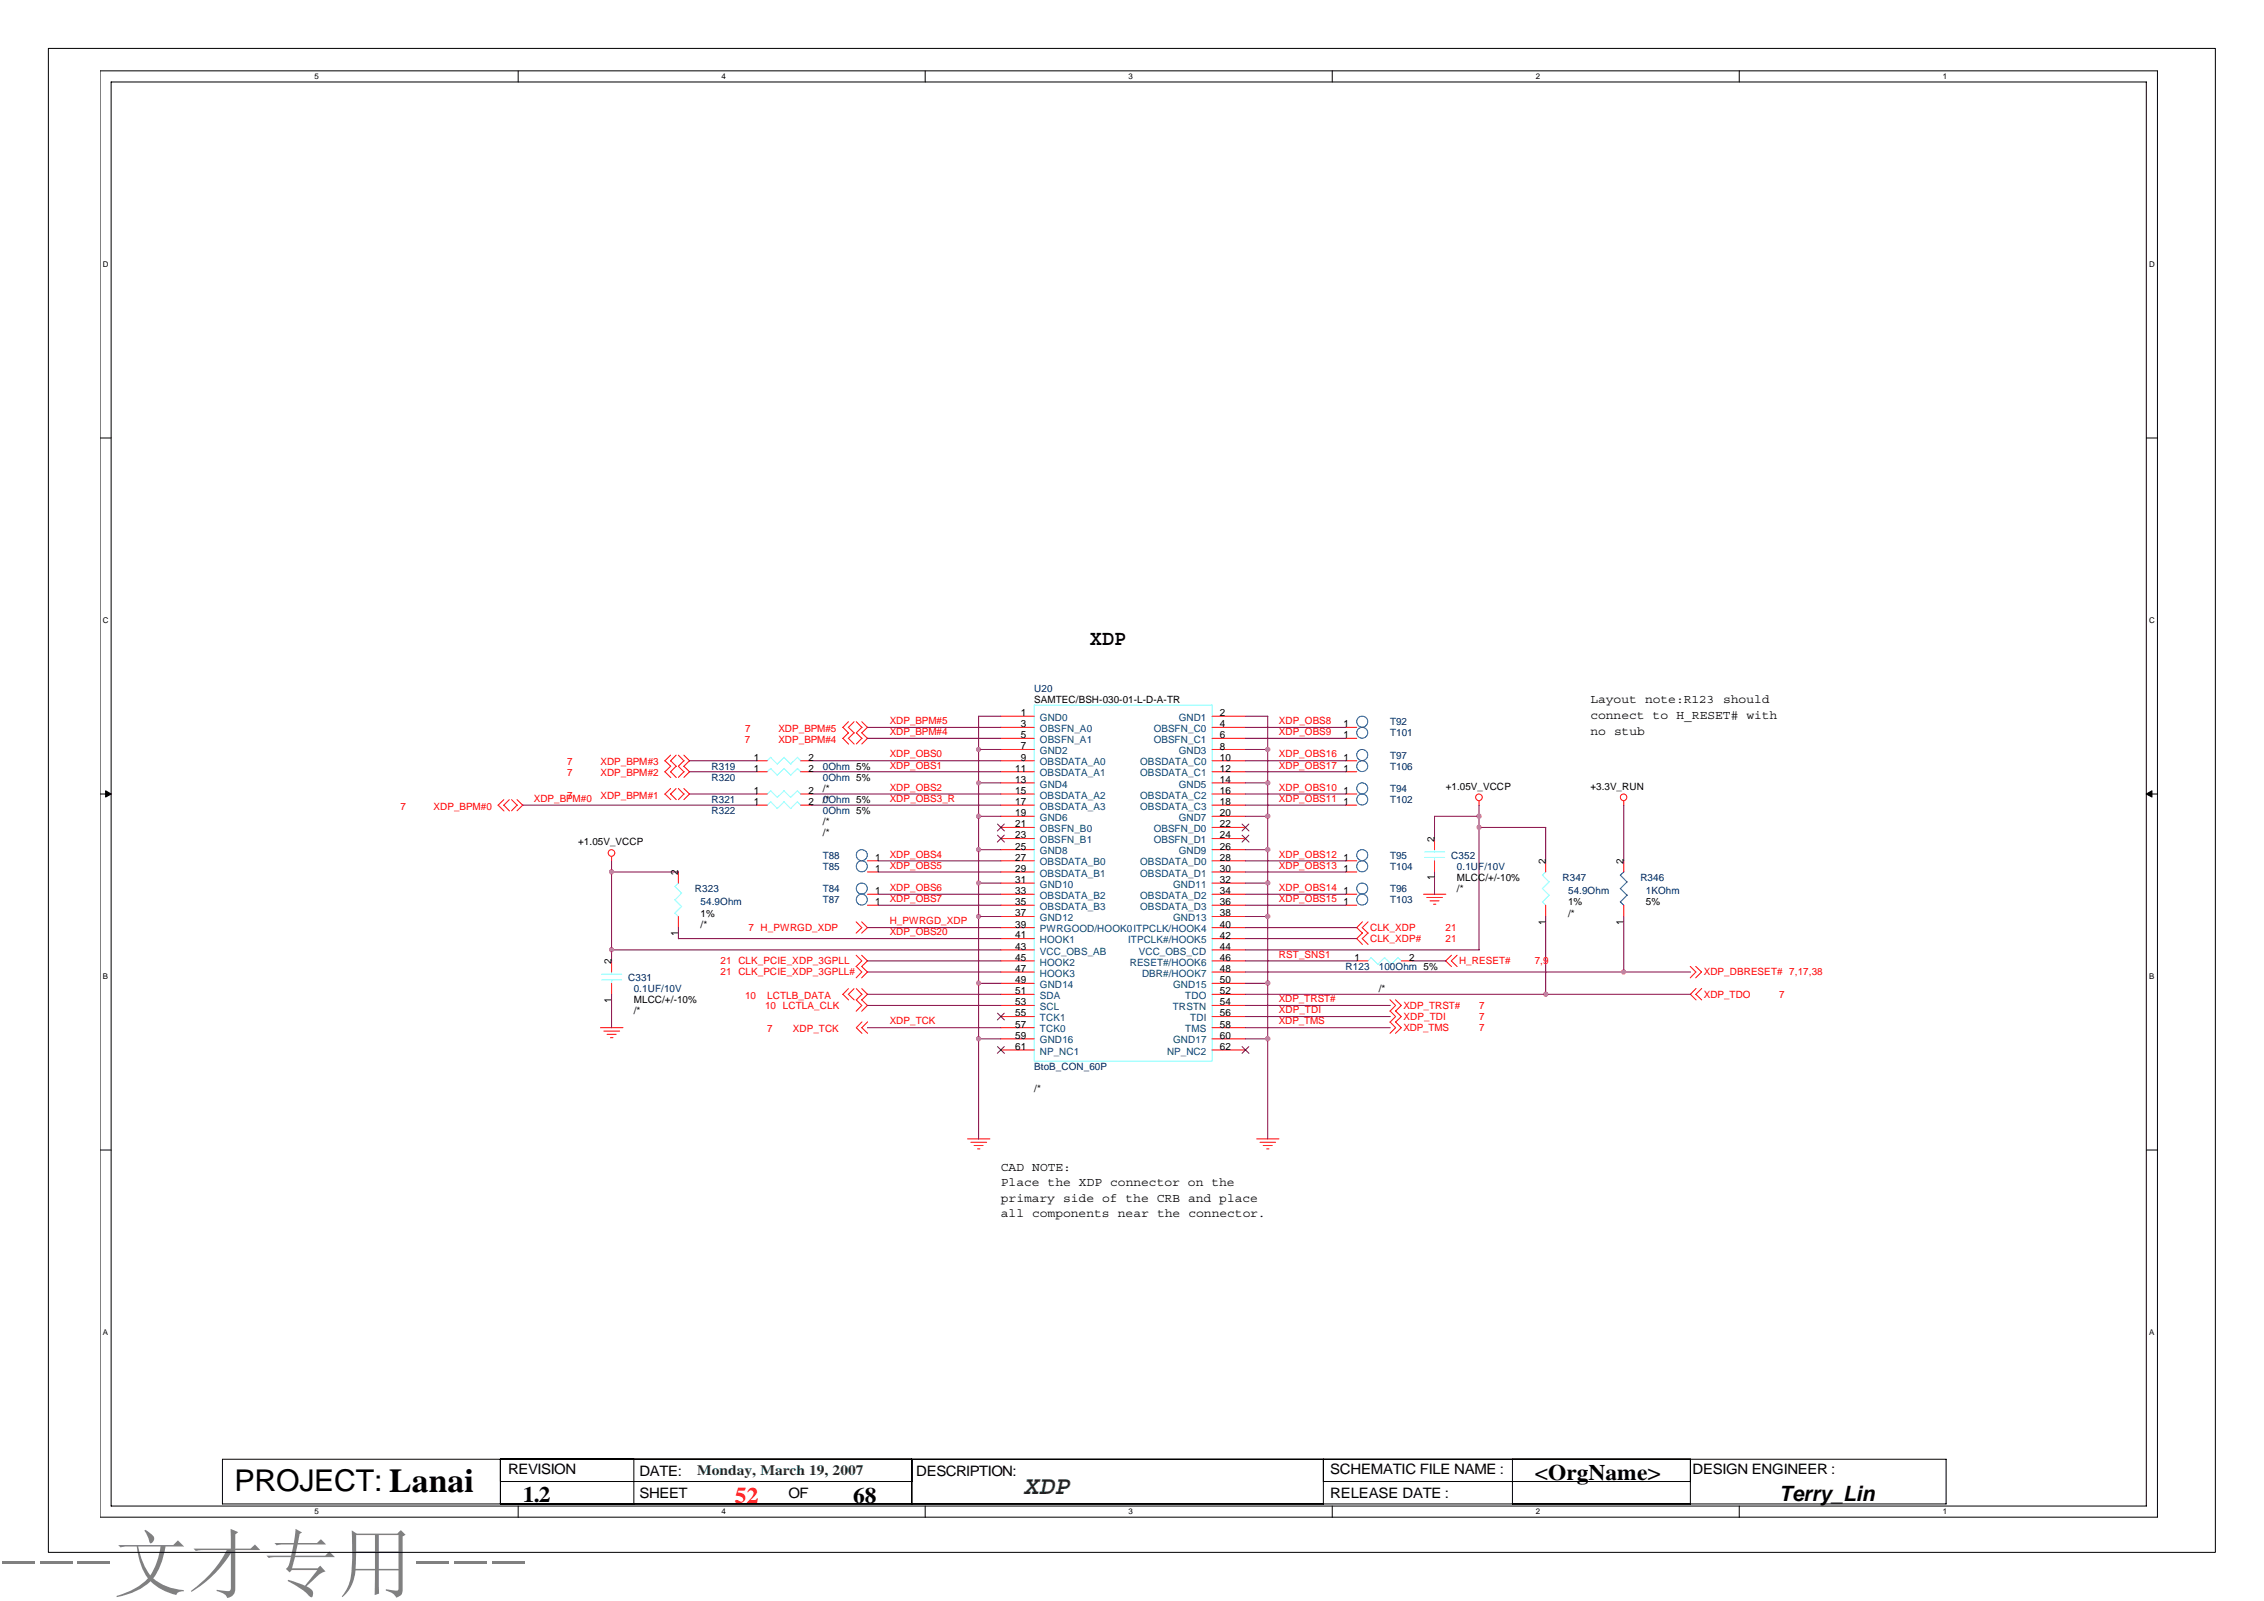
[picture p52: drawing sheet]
<svg xmlns="http://www.w3.org/2000/svg" width="297mm" height="210mm" viewBox="0 0 297 210" stroke-linecap="round" stroke-linejoin="round" font-family="sans-serif">
<defs><g id="words">
<text font-size="9.9" fill="#808080" x="0" y="208.6">---文才专用---</text>
<text font-size="3.9" x="30.8" y="195.5">PROJECT: Lanai</text>
<text font-size="3.4" fill="#008000" x="134.2" y="196">XDP</text>
<g font-size="2.9">
<text x="68.6" y="197">1.2</text>
<text x="111.9" y="197.1">68</text>
<text x="201.4" y="194.1">&lt;OrgName&gt;</text>
</g>
<text font-size="2.9" fill="#f00" x="96.4" y="197.1">52</text>
<g font-size="2.8">
<text x="143" y="84.6">XDP</text>
<text x="233.4" y="196.9">Terry_Lin</text>
</g>
<g font-size="1.9">
<text x="66.7" y="193.4">REVISION</text>
<text x="83.9" y="196.4">SHEET</text>
<text x="83.9" y="193.5">DATE:</text>
<text x="103.4" y="196.4">OF</text>
<text x="120.2" y="193.5">DESCRIPTION:</text>
<text x="174.5" y="193.4">SCHEMATIC FILE NAME :</text>
<text x="174.5" y="196.4">RELEASE DATE :</text>
<text x="222.1" y="193.4">DESIGN ENGINEER :</text>
</g>
<text font-size="1.9" fill="#008000" x="91.5" y="193.4">Monday, March 19, 2007</text>
<g font-size="1.6">
<text x="208.7" y="92.3">Layout note:R123 should</text>
<text x="208.7" y="94.3">connect to H_RESET# with</text>
<text x="208.7" y="96.4">no stub</text>
<text x="131.3" y="153.5">CAD NOTE:</text>
<text x="131.3" y="155.6">Place the XDP connector on the</text>
<text x="131.3" y="157.6">primary side of the CRB and place</text>
<text x="131.3" y="159.7">all components near the connector.</text>
</g>
<g font-size="1.3" fill="#f00">
<text x="97.7" y="96">7</text>
<text x="102.1" y="96">XDP_BPM#5</text>
<text x="116.7" y="95">XDP_BPM#5</text>
<text x="167.8" y="95">XDP_OBS8</text>
<text x="74.4" y="100.4">7</text>
<text x="74.4" y="101.8">7</text>
<text x="78.8" y="100.4">XDP_BPM#3</text>
<text x="78.8" y="101.8">XDP_BPM#2</text>
<text x="97.7" y="97.4">7</text>
<text x="102.1" y="97.4">XDP_BPM#4</text>
<text x="116.7" y="99.3">XDP_OBS0</text>
<text x="116.7" y="100.8">XDP_OBS1</text>
<text x="116.7" y="96.4">XDP_BPM#4</text>
<text x="167.8" y="96.4">XDP_OBS9</text>
<text x="167.8" y="99.3">XDP_OBS16</text>
<text x="167.8" y="100.8">XDP_OBS17</text>
<text x="52.5" y="106.2">7</text>
<text x="56.9" y="106.2">XDP_BPM#0</text>
<text x="70" y="105.2">XDP_BPM#0</text>
<text x="74.4" y="104.7">7</text>
<text x="78.8" y="104.7">XDP_BPM#1</text>
<text x="116.7" y="103.7">XDP_OBS2</text>
<text x="116.7" y="105.2">XDP_OBS3_R</text>
<text x="167.8" y="105.2">XDP_OBS11</text>
<text x="167.8" y="103.7">XDP_OBS10</text>
<text x="116.7" y="112.5">XDP_OBS4</text>
<text x="116.7" y="113.9">XDP_OBS5</text>
<text x="167.8" y="112.5">XDP_OBS12</text>
<text x="167.8" y="113.9">XDP_OBS13</text>
<text x="116.7" y="116.9">XDP_OBS6</text>
<text x="116.7" y="118.3">XDP_OBS7</text>
<text x="167.8" y="116.9">XDP_OBS14</text>
<text x="167.8" y="118.3">XDP_OBS15</text>
<text x="98.2" y="122.1">7 H_PWRGD_XDP</text>
<text x="116.7" y="121.2">H_PWRGD_XDP</text>
<text x="116.7" y="122.7">XDP_OBS20</text>
<text x="167.8" y="125.6">RST_SNS1</text>
<text x="179.8" y="123.6">CLK_XDP#</text>
<text x="179.8" y="122.1">CLK_XDP</text>
<text x="189.7" y="123.6">21</text>
<text x="189.7" y="122.1">21</text>
<text x="94.5" y="127.9">21 CLK_PCIE_XDP_3GPLL#</text>
<text x="94.5" y="126.5">21 CLK_PCIE_XDP_3GPLL</text>
<text x="97.7" y="131">10</text>
<text x="100.7" y="131">LCTLB_DATA</text>
<text x="167.8" y="131.4">XDP_TRST#</text>
<text x="191.4" y="126.5">H_RESET#</text>
<text x="201.4" y="126.5">7,9</text>
<text x="223.5" y="127.9">XDP_DBRESET# 7,17,38</text>
<text x="223.5" y="130.9">XDP_TDO</text>
<text x="233.4" y="130.9">7</text>
<text x="100.4" y="132.3">10 LCTLA_CLK</text>
<text x="100.7" y="135.4">7</text>
<text x="104" y="135.4">XDP_TCK</text>
<text x="116.7" y="134.4">XDP_TCK</text>
<text x="167.8" y="132.9">XDP_TDI</text>
<text x="167.8" y="134.4">XDP_TMS</text>
<text x="184.1" y="133.8">XDP_TDI</text>
<text x="184.1" y="132.3">XDP_TRST#</text>
<text x="184.1" y="135.2">XDP_TMS</text>
<text x="194.1" y="133.8">7</text>
<text x="194.1" y="132.3">7</text>
<text x="194.1" y="135.2">7</text>
</g>
<g font-size="1.3">
<text x="133.9" y="93.9">1</text>
<text x="133.9" y="95.4">3</text>
<text x="135.7" y="92.2">SAMTEC/BSH-030-01-L-D-A-TR</text>
<text x="160.1" y="93.9">2</text>
<text x="160.1" y="95.4">4</text>
<text x="176.3" y="95.4">1</text>
<text x="98.9" y="101.2">1</text>
<text x="98.9" y="99.8">1</text>
<text x="106.1" y="101.2">2</text>
<text x="106.1" y="99.8">2</text>
<text x="133.2" y="101.2">11</text>
<text x="133.9" y="96.8">5</text>
<text x="133.9" y="98.3">7</text>
<text x="133.9" y="99.8">9</text>
<text x="160.1" y="96.8">6</text>
<text x="160.1" y="98.3">8</text>
<text x="160.1" y="99.8">10</text>
<text x="160.1" y="101.2">12</text>
<text x="176.3" y="96.8">1</text>
<text x="176.3" y="99.8">1</text>
<text x="176.3" y="101.2">1</text>
<text x="98.9" y="105.6">1</text>
<text x="98.9" y="104.1">1</text>
<text x="106.1" y="105.6">2</text>
<text x="106.1" y="104.1">2</text>
<text x="108" y="105.3">/*</text>
<text x="108" y="103.9">/*</text>
<text x="133.2" y="102.7">13</text>
<text x="133.2" y="104.1">15</text>
<text x="133.2" y="105.6">17</text>
<text x="133.2" y="107.1">19</text>
<text x="160.1" y="102.7">14</text>
<text x="160.1" y="104.1">16</text>
<text x="160.1" y="105.6">18</text>
<text x="160.1" y="107.1">20</text>
<text x="176.3" y="105.6">1</text>
<text x="176.3" y="104.1">1</text>
<text x="189.7" y="103.6">+1.05V_VCCP</text>
<text x="208.7" y="103.6">+3.3V_RUN</text>
<text x="75.9" y="110.9">+1.05V_VCCP</text>
<text x="108" y="109.7">/*</text>
<text x="108" y="108.2">/*</text>
<text x="114.8" y="112.9">1</text>
<text x="133.2" y="108.5">21</text>
<text x="133.2" y="110">23</text>
<text x="133.2" y="111.4">25</text>
<text x="133.2" y="112.9">27</text>
<text x="160.1" y="108.5">22</text>
<text x="160.1" y="110">24</text>
<text x="160.1" y="111.4">26</text>
<text x="160.1" y="112.9">28</text>
<text x="176.3" y="112.9">1</text>
<text x="188.2" y="110.4" transform="rotate(-90 188.2 110.4)">2</text>
<text x="202.8" y="113.3" transform="rotate(-90 202.8 113.3)">2</text>
<text x="213" y="113.3" transform="rotate(-90 213 113.3)">2</text>
<text x="89" y="114.8" transform="rotate(-90 89 114.8)">2</text>
<text x="114.8" y="114.4">1</text>
<text x="114.8" y="117.3">1</text>
<text x="114.8" y="118.7">1</text>
<text x="133.2" y="114.3">29</text>
<text x="133.2" y="115.8">31</text>
<text x="133.2" y="117.3">33</text>
<text x="133.2" y="118.7">35</text>
<text x="160.1" y="114.3">30</text>
<text x="160.1" y="115.8">32</text>
<text x="160.1" y="117.3">34</text>
<text x="160.1" y="118.7">36</text>
<text x="176.3" y="114.4">1</text>
<text x="176.3" y="118.7">1</text>
<text x="176.3" y="117.3">1</text>
<text x="188.2" y="115.4" transform="rotate(-90 188.2 115.4)">1</text>
<text x="191.2" y="115.6">MLCC/+/-10%</text>
<text x="191.2" y="117">/*</text>
<text x="205.7" y="118.7">1%</text>
<text x="215.9" y="118.7">5%</text>
<text x="89" y="122.7" transform="rotate(-90 89 122.7)">1</text>
<text x="91.9" y="120.2">1%</text>
<text x="91.9" y="121.7">/*</text>
<text x="133.2" y="120.2">37</text>
<text x="133.2" y="121.6">39</text>
<text x="133.2" y="123.1">41</text>
<text x="133.2" y="124.6">43</text>
<text x="160.1" y="120.2">38</text>
<text x="160.1" y="121.7">40</text>
<text x="160.1" y="123.1">42</text>
<text x="160.1" y="124.6">44</text>
<text x="202.8" y="121.3" transform="rotate(-90 202.8 121.3)">1</text>
<text x="205.7" y="120.2">/*</text>
<text x="213" y="121.3" transform="rotate(-90 213 121.3)">1</text>
<text x="80.2" y="131.5" transform="rotate(-90 80.2 131.5)">1</text>
<text x="80.2" y="126.5" transform="rotate(-90 80.2 126.5)">2</text>
<text x="83.2" y="131.6">MLCC/+/-10%</text>
<text x="133.2" y="126">45</text>
<text x="133.2" y="127.5">47</text>
<text x="133.2" y="129">49</text>
<text x="133.2" y="130.4">51</text>
<text x="133.2" y="131.9">53</text>
<text x="160.1" y="126">46</text>
<text x="160.1" y="127.5">48</text>
<text x="160.1" y="129">50</text>
<text x="160.1" y="130.4">52</text>
<text x="160.1" y="131.9">54</text>
<text x="177.7" y="126">1</text>
<text x="180.9" y="130.1">/*</text>
<text x="184.9" y="126">2</text>
<text x="83.2" y="133.1">/*</text>
<text x="133.2" y="133.3">55</text>
<text x="133.2" y="134.8">57</text>
<text x="133.2" y="136.2">59</text>
<text x="133.2" y="137.7">61</text>
<text x="160.1" y="133.3">56</text>
<text x="160.1" y="134.8">58</text>
<text x="160.1" y="136.2">60</text>
<text x="160.1" y="137.7">62</text>
<text x="135.7" y="143.3">/*</text>
</g>
<g font-size="1.3" fill="#000080">
<text x="135.7" y="90.7">U20</text>
<text x="182.4" y="95.1">T92</text>
<text x="93.4" y="100.9">R319</text>
<text x="108" y="100.9">0Ohm 5%</text>
<text x="182.4" y="96.6">T101</text>
<text x="182.4" y="99.5">T97</text>
<text x="182.4" y="100.9">T106</text>
<text x="93.4" y="106.8">R322</text>
<text x="93.4" y="102.4">R320</text>
<text x="93.4" y="105.3">R321</text>
<text x="108" y="106.8">0Ohm 5%</text>
<text x="108" y="102.4">0Ohm 5%</text>
<text x="108" y="105.3">0Ohm 5%</text>
<text x="182.4" y="105.3">T102</text>
<text x="182.4" y="103.9">T94</text>
<text x="108" y="112.6">T88</text>
<text x="182.4" y="112.6">T95</text>
<text x="190.4" y="112.6">C352</text>
<text x="91.2" y="117">R323</text>
<text x="91.9" y="118.7">54.9Ohm</text>
<text x="108" y="114.1">T85</text>
<text x="108" y="117">T84</text>
<text x="108" y="118.5">T87</text>
<text x="182.4" y="114.1">T104</text>
<text x="182.4" y="118.4">T103</text>
<text x="182.4" y="117">T96</text>
<text x="191.2" y="114.1">0.1UF/10V</text>
<text x="205" y="115.6">R347</text>
<text x="205.7" y="117.3">54.9Ohm</text>
<text x="215.2" y="115.5">R346</text>
<text x="215.9" y="117.3">1KOhm</text>
<text x="82.4" y="128.7">C331</text>
<text x="83.2" y="130.1">0.1UF/10V</text>
<text x="176.5" y="127.2">R123</text>
<text x="180.9" y="127.2">100Ohm 5%</text>
<text x="135.7" y="140.4">BtoB_CON_60P</text>
</g>
<g font-size="1.3" fill="#004080">
<text x="136.4" y="94.5">GND0</text>
<text x="136.4" y="96">OBSFN_A0</text>
<text x="154.6" y="94.5">GND1</text>
<text x="136.4" y="97.4">OBSFN_A1</text>
<text x="136.4" y="98.9">GND2</text>
<text x="136.4" y="100.4">OBSDATA_A0</text>
<text x="136.4" y="101.8">OBSDATA_A1</text>
<text x="149.6" y="100.4">OBSDATA_C0</text>
<text x="149.6" y="101.8">OBSDATA_C1</text>
<text x="151.4" y="96">OBSFN_C0</text>
<text x="151.4" y="97.4">OBSFN_C1</text>
<text x="154.6" y="98.9">GND3</text>
<text x="136.4" y="103.3">GND4</text>
<text x="136.4" y="104.7">OBSDATA_A2</text>
<text x="136.4" y="106.2">OBSDATA_A3</text>
<text x="136.4" y="107.7">GND6</text>
<text x="149.6" y="104.7">OBSDATA_C2</text>
<text x="149.6" y="106.2">OBSDATA_C3</text>
<text x="154.6" y="103.3">GND5</text>
<text x="154.6" y="107.7">GND7</text>
<text x="136.4" y="109.1">OBSFN_B0</text>
<text x="136.4" y="110.6">OBSFN_B1</text>
<text x="136.4" y="112">GND8</text>
<text x="136.4" y="113.5">OBSDATA_B0</text>
<text x="149.6" y="113.5">OBSDATA_D0</text>
<text x="151.4" y="109.1">OBSFN_D0</text>
<text x="151.4" y="110.6">OBSFN_D1</text>
<text x="154.6" y="112">GND9</text>
<text x="136.4" y="115">OBSDATA_B1</text>
<text x="136.4" y="116.4">GND10</text>
<text x="136.4" y="117.9">OBSDATA_B2</text>
<text x="136.4" y="119.3">OBSDATA_B3</text>
<text x="149.6" y="115">OBSDATA_D1</text>
<text x="149.6" y="117.9">OBSDATA_D2</text>
<text x="149.6" y="119.4">OBSDATA_D3</text>
<text x="153.9" y="116.4">GND11</text>
<text x="136.4" y="120.8">GND12</text>
<text x="136.4" y="122.3">PWRGOOD/HOOK0ITPCLK/HOOK4</text>
<text x="136.4" y="123.7">HOOK1</text>
<text x="136.4" y="125.2">VCC_OBS_AB</text>
<text x="148" y="123.7">ITPCLK#/HOOK5</text>
<text x="149.4" y="125.2">VCC_OBS_CD</text>
<text x="153.9" y="120.8">GND13</text>
<text x="136.4" y="126.6">HOOK2</text>
<text x="136.4" y="128.1">HOOK3</text>
<text x="136.4" y="129.6">GND14</text>
<text x="136.4" y="131">SDA</text>
<text x="148.2" y="126.6">RESET#/HOOK6</text>
<text x="149.8" y="128.1">DBR#/HOOK7</text>
<text x="153.9" y="129.6">GND15</text>
<text x="155.5" y="131">TDO</text>
<text x="136.4" y="132.5">SCL</text>
<text x="136.4" y="133.9">TCK1</text>
<text x="136.4" y="135.4">TCK0</text>
<text x="136.4" y="136.9">GND16</text>
<text x="153.9" y="132.5">TRSTN</text>
<text x="153.9" y="136.9">GND17</text>
<text x="155.5" y="135.4">TMS</text>
<text x="156.2" y="133.9">TDI</text>
<text x="136.4" y="138.3">NP_NC1</text>
<text x="153.1" y="138.3">NP_NC2</text>
</g>
<g font-size="1">
<text x="41.3" y="10.4">5</text>
<text x="94.7" y="10.4">4</text>
<text x="148.1" y="10.4">3</text>
<text x="201.5" y="10.4">2</text>
<text x="254.9" y="10.4">1</text>
<text x="13.5" y="35">D</text>
<text x="282" y="35">D</text>
<text x="13.5" y="81.7">C</text>
<text x="282" y="81.7">C</text>
<text x="13.5" y="128.4">B</text>
<text x="282" y="128.4">B</text>
<text x="13.5" y="175.1">A</text>
<text x="282" y="175.1">A</text>
<text x="41.3" y="198.6">5</text>
<text x="94.7" y="198.6">4</text>
<text x="148.1" y="198.6">3</text>
<text x="201.5" y="198.6">2</text>
<text x="254.9" y="198.6">1</text>
</g>
</g></defs>
<g fill="none" stroke="#000" stroke-width=".13">
<path d="M6.3 6.3h284.4v197.3h-284.4zM13.1 9.3h270v189.7h-270zM14.6 10.8h267v186.7h-267zM68 9.3v1.5M121.4 9.3v1.5M174.8 9.3v1.5M228.2 9.3v1.5M13.1 57.4h1.5M281.6 57.4h1.5M13.1 104.1h1.5M281.6 104.1h1.5M13.1 150.8h1.5"/>
<path d="M281.6 150.8h1.5M29.2 191.4h226.1v5.9h-226.1zM65.7 191.4v5.9M65.7 194.3h53.9M68 197.5v1.5M83.2 191.4v5.9M119.6 191.4v5.9M121.4 197.5v1.5M173.6 194.3h48.2M173.6 191.4v5.9M174.8 197.5v1.5M198.4 191.4v5.9"/>
<path d="M221.8 191.4v5.9M228.2 197.5v1.5"/>
</g>
<path d="M13.9 103.7l.7 .4-.7 .4zM281.6 104.1l.7-.4v.8z" fill="#000" stroke="#000" stroke-width=".13"/>
<g fill="none" stroke="#f00" stroke-width=".13">
<path d="M87.2 99.8l.8 .7-.8 .7M88 99.8l.7 .7M88 99l-.8 .8M88.7 99l-.7 .8M89 99l.7 .8M89.7 99l.8 .8M89.7 99.8l-.7 .7 .7 .7M90.5 99.8l-.8 .7 .8 .7M99.2 99.8h1.5M105 99.8h1.5M110.6 96.8l.7 .8M110.6 95.4l.7 .7"/>
<path d="M111.3 96.8l.8 .8M111.3 96.1l-.7 .8M111.3 95.4l.8 .7M111.3 94.7l-.7 .7M112.1 96.1l-.8 .8M112.1 94.7l-.8 .7M112.3 94.7l.8 .7M113.1 94.7l.7 .7M113.1 95.4l-.8 .7 .8 .8M113.1 96.8l-.8 .8M113.8 95.4l-.7 .7 .7 .8M113.8 96.8l-.7 .8"/>
<path d="M131.3 96.8h4.4M131.3 99.8h4.4M131.3 93.9h4.4M131.3 95.4h4.4M131.3 98.3h4.4M159 96.8h4.4M159 99.8h4.4M159 93.9h4.4M159 95.4h4.4M159 98.3h4.4M176.5 96.8h1.5M176.5 99.8h1.5"/>
<path d="M176.5 95.4h1.5M65.4 105.6l.7 .8M66.1 104.9l-.8 .7M66.8 104.9l-.7 .7 .7 .8M67.1 104.9l.8 .7M67.8 104.9l.8 .7M67.9 105.6l-.8 .7M68.6 105.6l-.8 .7M80.2 112.3v.6M87.2 101.2l.8 .8M87.2 104.1l.8 .8M88 101.2l.7 .8"/>
<path d="M88 104.1l.7 .8M88 103.4l-.8 .8M88.7 100.5l-.7 .7M88.7 103.4l-.7 .8M89 103.4l.7 .8M89 114.4v1.4M89.7 103.4l.8 .8M89.7 101.2l-.7 .8M89.7 104.1l-.7 .8M90.5 101.2l-.8 .8M90.5 104.1l-.8 .8M99.2 104.1h1.5"/>
<path d="M99.2 101.2h1.5M99.2 105.6h1.5M105 104.1h1.5M105 101.2h1.5M105 105.6h1.5M113.8 117.3h1.4M113.8 118.7h1.4M113.8 112.9h1.4M113.8 114.4h1.4M131.3 117.3h4.4M131.3 118.7h4.4M131.3 104.1h4.4"/>
<path d="M131.3 101.2h4.4M131.3 112.9h4.4M131.3 105.6h4.4M131.3 102.7h4.4M131.3 107.1h4.4M131.3 108.5h4.4M131.3 110h4.4M131.3 111.4h4.4M131.3 114.4h4.4M131.3 115.8h4.4M159 117.3h4.4M159 118.7h4.4"/>
<path d="M159 104.1h4.4M159 101.2h4.4M159 112.9h4.4M159 105.6h4.4M159 102.7h4.4M159 107.1h4.4M159 108.5h4.4M159 110h4.4M159 111.4h4.4M159 114.4h4.4M159 115.8h4.4M176.5 117.3h1.5"/>
<path d="M176.5 118.7h1.5M176.5 104.1h1.5M176.5 101.2h1.5M176.5 112.9h1.5M176.5 105.6h1.5M176.5 114.4h1.5M186.8 117.3h2.9M187.2 117.7h2M187.6 118.2h1.2M188.1 118.6h.3M188.2 110v1.4M188.2 112.9v1.5"/>
<path d="M194.1 105v.6M202.8 112.9v1.5M202.8 118.7v1.5M213 105v.6M213 112.9v1.5M213 118.7v1.5M78.8 134.8h2.9M79.2 135.2h2.1M79.6 135.7h1.2M80.1 136.1h.3M80.2 126v1.5M80.2 129v1.4"/>
<path d="M89 120.2v1.5M110.6 130.4l.7 .7M111.3 130.4l.8 .7M111.3 129.7l-.7 .7M112.1 129.7l-.8 .7M112.3 126.7l.8 .8-.8 .7M112.3 125.3l.8 .7-.8 .8M112.3 120.9l.8 .8-.8 .7M112.3 129.7l.8 .7M113 126.7l.8 .8-.8 .7M113 125.3l.8 .7-.8 .8M113 120.9l.8 .8-.8 .7"/>
<path d="M113.1 129.7l.7 .7M113.1 130.4l-.8 .7 .8 .8-.8 .7M113.1 134l-.8 .8 .8 .7M113.8 130.4l-.8 .7 .8 .8-.8 .7M113.8 134l-.7 .8 .7 .7M131.3 134.8h4.4M131.3 126h4.4M131.3 120.2h4.4M131.3 121.7h4.4M131.3 123.1h4.4M131.3 124.6h4.4M131.3 127.5h4.4"/>
<path d="M131.3 129h4.4M131.3 130.4h4.4M131.3 131.9h4.4M131.3 133.3h4.4M131.3 136.2h4.4M131.3 137.7h4.4M159 134.8h4.4M159 126h4.4M159 120.2h4.4M159 121.7h4.4M159 123.1h4.4M159 124.6h4.4"/>
<path d="M159 127.5h4.4M159 129h4.4M159 130.4h4.4M159 131.9h4.4M159 133.3h4.4M159 136.2h4.4M159 137.7h4.4M178 126h1.5M178.7 120.9l-.7 .8 .7 .7-.7 .7 .7 .8M179.5 120.9l-.8 .8 .8 .7-.8 .7 .8 .8M182.4 132.6l.7 .7-.7 .8M182.4 131.1l.7 .8-.7 .7"/>
<path d="M182.4 134l.7 .8-.7 .7M183.1 132.6l.8 .7-.8 .8M183.1 131.1l.8 .8-.8 .7M183.1 134l.8 .8-.8 .7M183.9 126h1.4M190.4 125.3l-.7 .7 .7 .8M191.2 125.3l-.8 .7 .8 .8M221.8 126.7l.7 .8-.7 .7M222.5 126.7l.7 .8-.7 .7M222.5 129.6l-.7 .8 .7 .7M223.3 129.6l-.8 .8 .8 .7M126.9 149.4h3"/>
<path d="M127.4 149.8h2.1M127.8 150.2h1.2M128.2 150.7h.4M164.9 149.4h2.9M165.3 149.8h2.1M165.7 150.2h1.2M166.2 150.7h.3"/>
<circle cx="80.2" cy="111.9" r=".43"/>
<circle cx="194" cy="104.6" r=".43"/>
<circle cx="213" cy="104.6" r=".43"/>
</g>
<g fill="none" stroke="#80ffff" stroke-width=".13">
<path d="M100.7 99.8l.4-.5 .9 .9M102.9 99.3l.9 .9M102.9 99.3l-.9 .9M105.1 99.8l-.5-.5-.9 .9M135.7 92.5h23.3v46.7h-23.3zM88.5 116.2l.9 .9M88.5 119.7l.5 .5M88.5 118l.9 .9M89 115.8l-.4 .5M89.4 117.1l-.8 .9M89.4 118.9l-.8 .9M101.1 100.8l.9 .9"/>
<path d="M101.1 103.7l.9 .9M101.1 105.2l.9 .9M101.1 100.8l-.4 .4M101.1 103.7l-.4 .4M101.1 105.1l-.4 .5M102.9 100.8l.9 .9M102.9 105.2l.9 .9M102.9 100.8l-.9 .9M102.9 103.7l-.9 .9M102.9 105.1l-.9 .9M104.6 100.8l.5 .4M104.6 103.7l.5 .5"/>
<path d="M104.6 105.2l.5 .4M104.6 100.8l-.9 .9M104.6 103.7l-.8 .9-.9-.9M104.6 105.1l-.9 .9M186.9 112.5h2.6M186.9 111.7h2.6M188.2 111.4v.3M188.2 112.5v.4M202.4 114.8l.8 .9M202.4 118.3l.4 .4M202.4 116.5l.8 .9M202.8 114.3l-.4 .5"/>
<path d="M203.3 115.7l-.9 .8M203.3 117.4l-.9 .9M78.9 128.5h2.7M78.9 127.8h2.7M80.2 127.5v.3M80.2 128.5v.5M179.9 125.6l-.4 .4M181.6 125.6l1 .9M181.7 125.6l-.9 .9-.9-.9M183.9 126l-.5-.4-.9 .9"/>
</g>
<g fill="none" stroke="#00f" stroke-width=".13">
<path d="M212.6 114.8l.9 .9M212.6 118.3l.4 .4M212.6 116.5l.9 .9M213.1 114.3l-.5 .5M213.5 115.7l-.9 .8M213.5 117.4l-.9 .9"/>
<circle cx="178.7" cy="99" r=".73"/>
<circle cx="178.7" cy="94.7" r=".72"/>
<circle cx="178.7" cy="96.1" r=".72"/>
<circle cx="113.1" cy="113.6" r=".73"/>
<circle cx="113.1" cy="112.2" r=".72"/>
<circle cx="113.1" cy="116.5" r=".72"/>
<circle cx="113.1" cy="118" r=".72"/>
<circle cx="178.7" cy="104.9" r=".73"/>
<circle cx="178.7" cy="113.6" r=".73"/>
<circle cx="178.7" cy="112.2" r=".72"/>
<circle cx="178.7" cy="116.5" r=".72"/>
<circle cx="178.7" cy="103.4" r=".72"/>
<circle cx="178.7" cy="118" r=".72"/>
<circle cx="178.7" cy="100.5" r=".72"/>
</g>
<g fill="none" stroke="#804000" stroke-width=".13">
<path d="M130.9 108.1l.9 .9M130.9 109.5l.9 .9M131.8 108.1l-1 .9M131.8 109.5l-1 .9M163 108.1l.9 .9M163 109.5l.9 .9M163.8 108.1l-.8 .9M163.8 109.5l-.8 .9M130.9 132.9l.9 .9M130.9 137.3l.9 .9M131.8 132.9l-1 .9M131.8 137.3l-1 .9"/>
<path d="M163 137.3l.9 .9M163.8 137.3l-.8 .9"/>
</g>
<g fill="none" stroke="#800040" stroke-width=".13">
<path d="M90.5 99.8h8.7M106.5 99.8h24.8M113.8 95.4h17.5M113.8 96.8h17.5M128.4 98.3h2.9M131.3 93.9h-2.9v17.5M163.4 93.9h2.9v55.5M163.4 95.4h13.2M163.4 99.8h13.2M163.4 98.3h2.9M163.4 96.8h13.2M68.6 105.6h30.6"/>
<path d="M80.2 112.9v13.1M80.2 114.4h8.8M90.5 101.2h8.7M90.5 104.1h8.7M106.5 105.6h24.8M106.5 101.2h24.8M106.5 104.1h24.8M115.2 117.3h16.1M115.2 112.9h16.1M115.2 114.4h16.1M115.2 118.7h16.1M128.4 111.4v8.8"/>
<path d="M128.4 111.4h2.9M128.4 102.7h2.9M128.4 107.1h2.9M128.4 115.8h2.9M163.4 111.4h2.9M163.4 117.3h13.2M163.4 112.9h13.2M163.4 105.6h13.2M163.4 101.2h13.2M163.4 104.1h13.2M163.4 114.4h13.2M163.4 102.7h2.9"/>
<path d="M163.4 107.1h2.9M163.4 118.7h13.2M163.4 115.8h2.9M188.2 114.4v2.9M194.1 105.6v19M194.1 108.5h8.7v4.4M194.1 107.1h-5.9v2.9M213 105.6v7.3M80.2 130.4v4.4M80.2 124.6h51.1M89 123.1h42.3M89 121.7v1.4"/>
<path d="M113.8 121.7h17.5M113.8 126h17.5M113.8 127.5h17.5M113.8 130.4h17.5M113.8 131.9h17.5M113.8 134.8h17.5M128.4 120.2h2.9M128.4 136.2h2.9M128.4 120.2v29.2M128.4 129h2.9M163.4 121.7h14.6M163.4 133.3h19"/>
<path d="M163.4 120.2h2.9M163.4 124.6h30.7M163.4 126h14.6M163.4 127.5h58.4M163.4 130.4h58.4M163.4 136.2h2.9M163.4 131.9h19M163.4 134.8h19M163.4 123.1h14.6M163.4 129h2.9M185.3 126h4.4M202.8 120.2v10.2"/>
<path d="M213 120.2v7.3"/>
</g>
<g fill="#f0f" stroke="#f0f" stroke-width=".13">
<circle cx="194" cy="107" r=".29"/>
<circle cx="166.3" cy="102.7" r=".29"/>
<circle cx="166.3" cy="107" r=".29"/>
<circle cx="213" cy="127.5" r=".28"/>
<circle cx="80.2" cy="114.4" r=".29"/>
<circle cx="166.3" cy="111.4" r=".29"/>
<circle cx="194" cy="108.5" r=".28"/>
<circle cx="202.8" cy="130.4" r=".29"/>
<circle cx="80.2" cy="124.6" r=".28"/>
<circle cx="128.4" cy="128.9" r=".29"/>
<circle cx="166.3" cy="136.2" r=".29"/>
<circle cx="128.4" cy="98.3" r=".28"/>
<circle cx="166.3" cy="120.2" r=".29"/>
<circle cx="166.3" cy="115.8" r=".29"/>
<circle cx="128.4" cy="107" r=".29"/>
<circle cx="166.3" cy="98.3" r=".29"/>
<circle cx="128.4" cy="102.7" r=".28"/>
<circle cx="128.4" cy="115.8" r=".28"/>
<circle cx="128.4" cy="120.2" r=".28"/>
<circle cx="166.3" cy="128.9" r=".29"/>
<circle cx="128.4" cy="136.2" r=".29"/>
<circle cx="128.4" cy="111.4" r=".29"/>
</g>
<use href="#words"/>
</svg>
